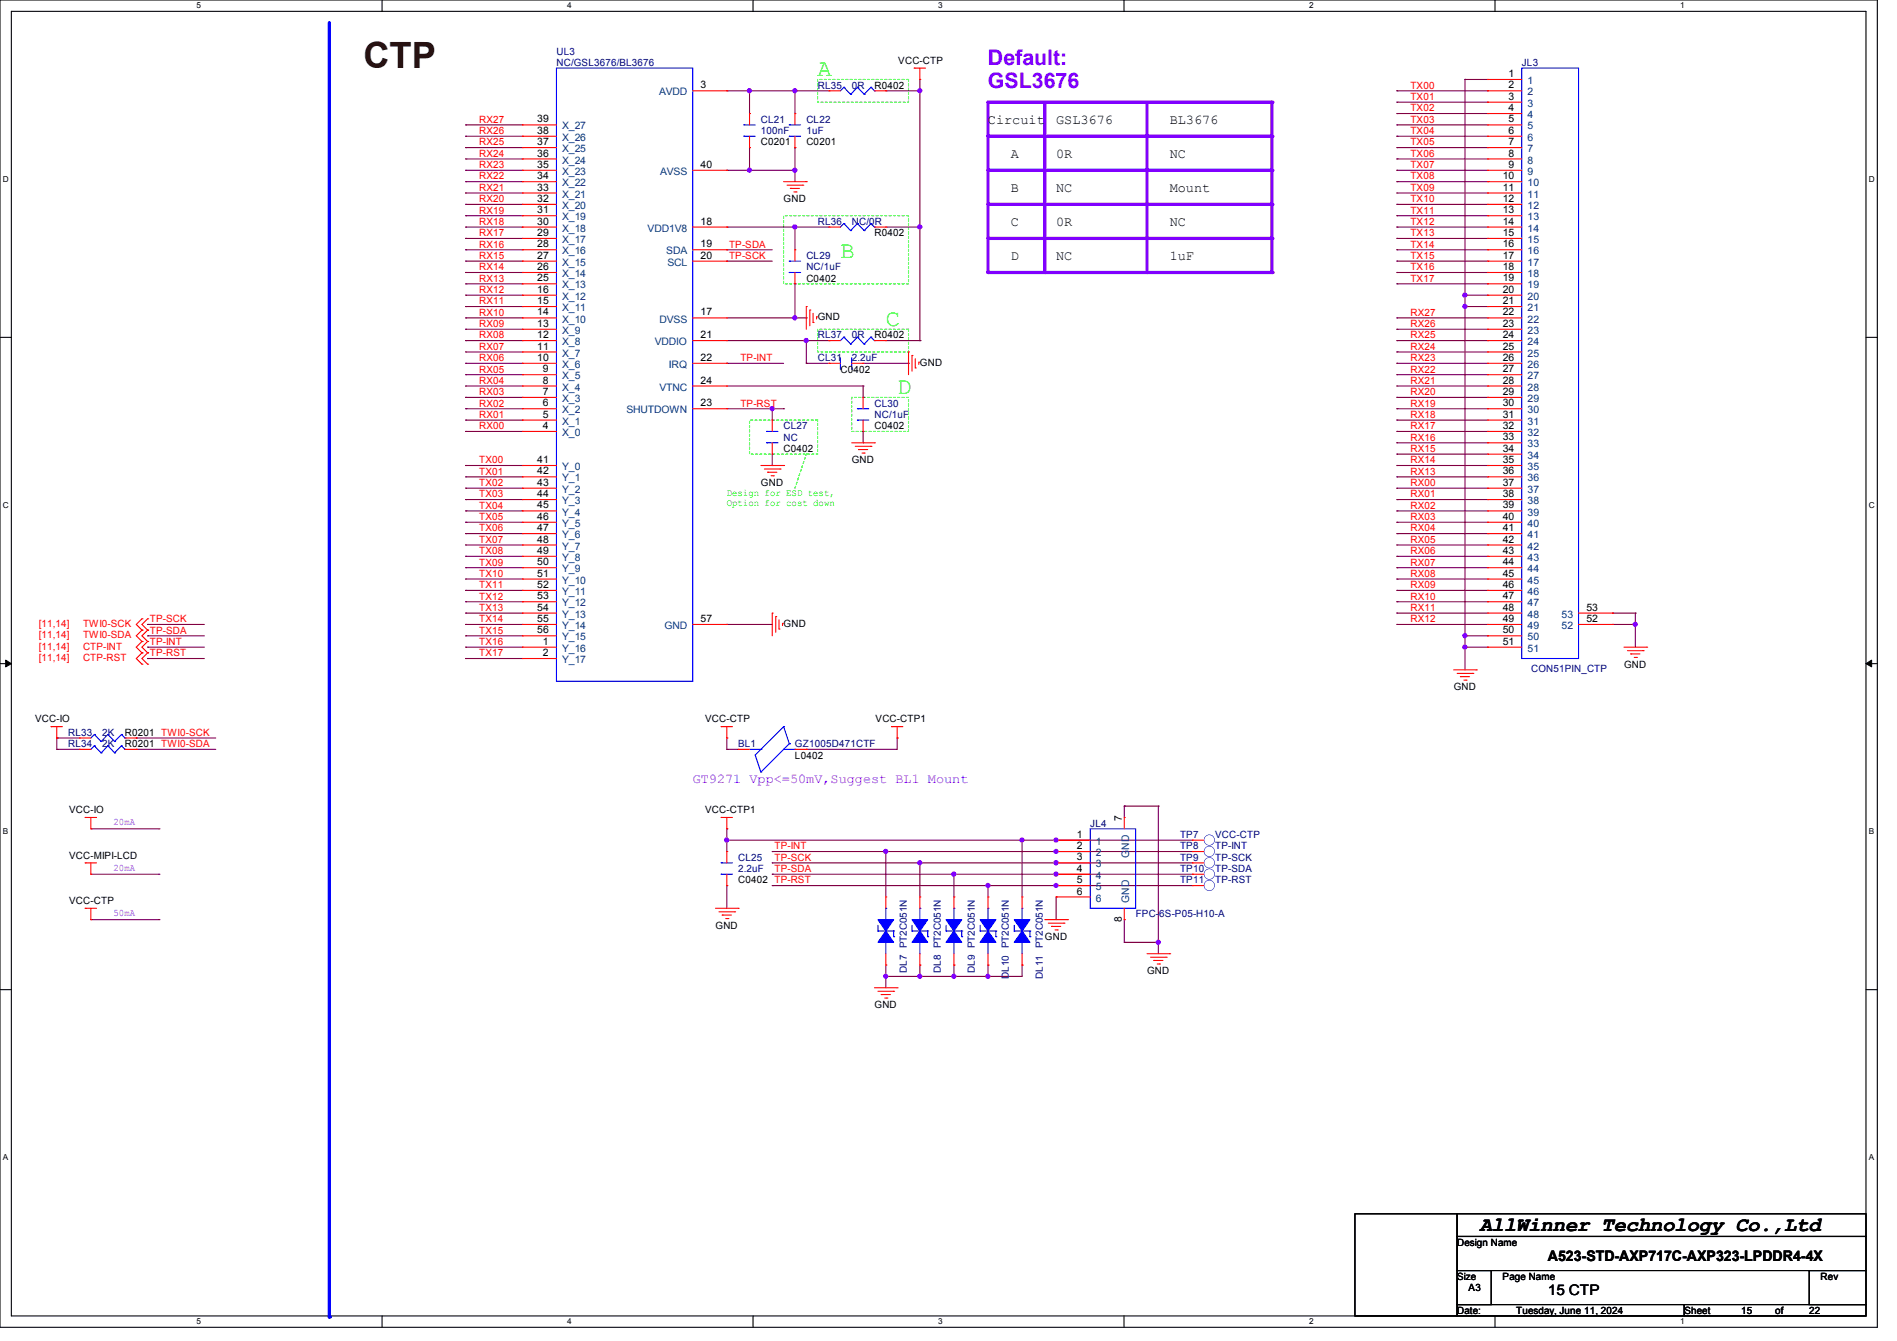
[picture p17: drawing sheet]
<svg xmlns="http://www.w3.org/2000/svg" width="297mm" height="210mm" viewBox="0 0 297 210" stroke-linecap="round" stroke-linejoin="round" font-family="sans-serif">
<defs><g id="words">
<text font-size="5.7" fill="#400000" x="56.9" y="10.6">CTP</text>
<g font-size="3.7" fill="#0f0">
<text x="128" y="11.9">A</text>
<text x="131.6" y="40.3">B</text>
<text x="138.7" y="51">C</text>
<text x="140.5" y="61.7">D</text>
</g>
<g font-size="3.3" fill="#8000ff">
<text x="154.7" y="10.2">Default:</text>
<text x="154.7" y="13.7">GSL3676</text>
</g>
<text font-size="3.2" x="231.7" y="192.7">AllWinner Technology Co.,Ltd</text>
<g font-size="2.3">
<text x="242.3" y="197.5">A523-STD-AXP717C-AXP323-LPDDR4-4X</text>
<text x="242.3" y="202.8">15 CTP</text>
</g>
<g font-size="2.1">
<text x="154.7" y="19.4">Circuit</text>
<text x="165.3" y="19.4">GSL3676</text>
<text x="183.1" y="19.4">BL3676</text>
<text x="158.2" y="24.8">A</text>
<text x="165.3" y="24.8">0R</text>
<text x="183.1" y="24.8">NC</text>
<text x="158.2" y="30.1">B</text>
<text x="158.2" y="35.4">C</text>
<text x="165.3" y="35.4">0R</text>
<text x="165.3" y="30.1">NC</text>
<text x="183.1" y="35.4">NC</text>
<text x="183.1" y="30.1">Mount</text>
<text x="158.2" y="40.8">D</text>
<text x="165.3" y="40.8">NC</text>
<text x="183.1" y="40.8">1uF</text>
</g>
<text font-size="2.1" fill="#8000ff" x="108.5" y="122.6">GT9271 Vpp&lt;=50mV,Suggest BL1 Mount</text>
<g font-size="1.6" fill="#000080">
<text x="87.1" y="8.6">UL3</text>
<text x="87.1" y="10.3">NC/GSL3676/BL3676</text>
<text x="238.3" y="10.3">JL3</text>
<text x="128" y="13.9">RL35</text>
<text x="133.4" y="13.9">0R</text>
<text x="119.1" y="19.2">CL21</text>
<text x="119.1" y="21">100nF</text>
<text x="126.2" y="19.2">CL22</text>
<text x="126.2" y="21">1uF</text>
<text x="128" y="35.2">RL36</text>
<text x="133.4" y="35.2">NC/0R</text>
<text x="126.2" y="40.6">CL29</text>
<text x="126.2" y="42.3">NC/1uF</text>
<text x="128" y="53">RL37</text>
<text x="133.4" y="53">0R</text>
<text x="128" y="56.6">CL31</text>
<text x="133.4" y="56.6">2.2uF</text>
<text x="136.9" y="63.7">CL30</text>
<text x="136.9" y="65.4">NC/1uF</text>
<text x="122.7" y="67.2">CL27</text>
<text x="122.7" y="69">NC</text>
<text x="239.7" y="105.3">CON51PIN_CTP</text>
<text x="10.7" y="117">RL34</text>
<text x="10.7" y="115.2">RL33</text>
<text x="16" y="117">2K</text>
<text x="16" y="115.2">2K</text>
<text x="115.6" y="117">BL1</text>
<text x="124.5" y="117">GZ1005D471CTF</text>
<text x="170.7" y="129.5">JL4</text>
<text x="184.8" y="131.2">TP7</text>
<text x="190.3" y="131.2">VCC-CTP</text>
<text x="115.6" y="134.8">CL25</text>
<text x="115.6" y="136.6">2.2uF</text>
<text x="184.8" y="134.8">TP9</text>
<text x="184.8" y="133">TP8</text>
<text x="184.8" y="136.6">TP10</text>
<text x="190.3" y="134.8">TP-SCK</text>
<text x="190.3" y="133">TP-INT</text>
<text x="190.3" y="136.6">TP-SDA</text>
<text x="177.8" y="143.7">FPC-6S-P05-H10-A</text>
<text x="184.8" y="138.3">TP11</text>
<text x="190.3" y="138.3">TP-RST</text>
</g>
<g font-size="1.6">
<text x="140.6" y="10">VCC-CTP</text>
<text x="109.7" y="13.8">3</text>
<text x="136.9" y="13.9">R0402</text>
<text x="236.2" y="12.1">1</text>
<text x="236.2" y="13.8">2</text>
<text x="236.2" y="15.6">3</text>
<text x="236.2" y="17.4">4</text>
<text x="84.1" y="22.7">37</text>
<text x="84.1" y="21">38</text>
<text x="84.1" y="19.2">39</text>
<text x="119.1" y="22.8">C0201</text>
<text x="126.2" y="22.8">C0201</text>
<text x="236.2" y="19.2">5</text>
<text x="236.2" y="21">6</text>
<text x="236.2" y="22.7">7</text>
<text x="84.1" y="29.8">33</text>
<text x="84.1" y="28.1">34</text>
<text x="84.1" y="26.3">35</text>
<text x="84.1" y="24.5">36</text>
<text x="109.7" y="26.3">40</text>
<text x="235.3" y="28.1">10</text>
<text x="235.3" y="29.8">11</text>
<text x="236.2" y="24.5">8</text>
<text x="236.2" y="26.3">9</text>
<text x="84.1" y="35.2">30</text>
<text x="84.1" y="33.4">31</text>
<text x="84.1" y="31.6">32</text>
<text x="109.7" y="35.2">18</text>
<text x="122.7" y="31.7">GND</text>
<text x="235.3" y="31.6">12</text>
<text x="235.3" y="33.4">13</text>
<text x="235.3" y="35.2">14</text>
<text x="84.1" y="40.5">27</text>
<text x="84.1" y="38.7">28</text>
<text x="84.1" y="37">29</text>
<text x="109.7" y="38.7">19</text>
<text x="109.7" y="40.5">20</text>
<text x="136.9" y="37">R0402</text>
<text x="235.3" y="37">15</text>
<text x="235.3" y="38.7">16</text>
<text x="235.3" y="40.5">17</text>
<text x="84.1" y="45.8">16</text>
<text x="84.1" y="47.6">15</text>
<text x="84.1" y="42.3">26</text>
<text x="84.1" y="44.1">25</text>
<text x="126.2" y="44.1">C0402</text>
<text x="235.3" y="42.3">18</text>
<text x="235.3" y="44.1">19</text>
<text x="235.3" y="45.8">20</text>
<text x="235.3" y="47.6">21</text>
<text x="84.1" y="49.4">14</text>
<text x="84.1" y="51.2">13</text>
<text x="84.1" y="53">12</text>
<text x="109.7" y="49.4">17</text>
<text x="109.7" y="53">21</text>
<text x="128" y="50.2">GND</text>
<text x="136.9" y="53">R0402</text>
<text x="235.3" y="49.4">22</text>
<text x="235.3" y="51.2">23</text>
<text x="235.3" y="53">24</text>
<text x="84.1" y="54.7">11</text>
<text x="84.1" y="56.5">10</text>
<text x="85" y="58.3">9</text>
<text x="109.7" y="56.5">22</text>
<text x="131.6" y="58.3">C0402</text>
<text x="144" y="57.3">GND</text>
<text x="235.3" y="54.7">25</text>
<text x="235.3" y="56.5">26</text>
<text x="235.3" y="58.3">27</text>
<text x="85" y="60.1">8</text>
<text x="85" y="61.8">7</text>
<text x="85" y="63.6">6</text>
<text x="85" y="65.4">5</text>
<text x="109.7" y="60.1">24</text>
<text x="109.7" y="63.6">23</text>
<text x="235.3" y="60.1">28</text>
<text x="235.3" y="61.8">29</text>
<text x="235.3" y="63.6">30</text>
<text x="235.3" y="65.4">31</text>
<text x="85" y="67.2">4</text>
<text x="122.7" y="70.8">C0402</text>
<text x="136.9" y="67.2">C0402</text>
<text x="235.3" y="67.2">32</text>
<text x="235.3" y="69">33</text>
<text x="235.3" y="70.7">34</text>
<text x="84.1" y="72.5">41</text>
<text x="84.1" y="74.3">42</text>
<text x="84.1" y="76.1">43</text>
<text x="84.1" y="77.9">44</text>
<text x="119.1" y="76.1">GND</text>
<text x="133.4" y="72.6">GND</text>
<text x="235.3" y="72.5">35</text>
<text x="235.3" y="74.3">36</text>
<text x="235.3" y="76.1">37</text>
<text x="235.3" y="77.9">38</text>
<text x="84.1" y="79.6">45</text>
<text x="84.1" y="83.2">47</text>
<text x="84.1" y="81.4">46</text>
<text x="235.3" y="79.6">39</text>
<text x="235.3" y="81.4">40</text>
<text x="235.3" y="83.2">41</text>
<text x="84.1" y="85">48</text>
<text x="84.1" y="86.7">49</text>
<text x="84.1" y="88.5">50</text>
<text x="235.3" y="85">42</text>
<text x="235.3" y="86.7">43</text>
<text x="235.3" y="88.5">44</text>
<text x="84.1" y="90.3">51</text>
<text x="84.1" y="92.1">52</text>
<text x="84.1" y="93.9">53</text>
<text x="84.1" y="95.6">54</text>
<text x="235.3" y="90.3">45</text>
<text x="235.3" y="92.1">46</text>
<text x="235.3" y="93.9">47</text>
<text x="235.3" y="95.6">48</text>
<text x="248.4" y="95.6">53</text>
<text x="84.1" y="97.4">55</text>
<text x="84.1" y="99.2">56</text>
<text x="85" y="101">1</text>
<text x="109.7" y="97.4">57</text>
<text x="122.7" y="98.2">GND</text>
<text x="235.3" y="97.4">49</text>
<text x="235.3" y="99.2">50</text>
<text x="235.3" y="101">51</text>
<text x="248.4" y="97.4">52</text>
<text x="85" y="102.7">2</text>
<text x="254.3" y="104.6">GND</text>
<text x="5.5" y="113.1">VCC-IO</text>
<text x="110.4" y="113.1">VCC-CTP</text>
<text x="137.1" y="113.1">VCC-CTP1</text>
<text x="227.6" y="108.1">GND</text>
<text x="19.6" y="117">R0201 TWI0-SDA</text>
<text x="19.6" y="115.2">R0201 TWI0-SCK</text>
<text x="124.5" y="118.8">L0402</text>
<text x="10.8" y="127.3">VCC-IO</text>
<text x="110.4" y="127.3">VCC-CTP1</text>
<text x="168.6" y="131.2">1</text>
<text x="175.7" y="128.6" transform="rotate(-90 175.7 128.6)">7</text>
<text x="10.8" y="134.5">VCC-MIPI-LCD</text>
<text x="168.6" y="133">2</text>
<text x="168.6" y="134.7">3</text>
<text x="168.6" y="136.5">4</text>
<text x="10.8" y="141.6">VCC-CTP</text>
<text x="115.6" y="138.3">C0402 TP-RST</text>
<text x="168.6" y="138.3">5</text>
<text x="168.6" y="140.1">6</text>
<text x="112" y="145.5">GND</text>
<text x="163.6" y="147.2">GND</text>
<text x="175.7" y="144.4" transform="rotate(-90 175.7 144.4)">8</text>
<text x="179.6" y="152.6">GND</text>
<text x="136.9" y="157.9">GND</text>
<text x="228.1" y="195.1">Design Name</text>
<text x="228.1" y="200.4">Size</text>
<text x="229.9" y="202.2">A3</text>
<text x="235.3" y="200.4">Page Name</text>
<text x="285" y="200.4">Rev</text>
<text x="228.1" y="205.7">Date:</text>
<text x="237.4" y="205.7">Tuesday, June 11, 2024</text>
<text x="263.7" y="205.7">Sheet</text>
<text x="272.6" y="205.7">15</text>
<text x="277.9" y="205.7">of</text>
<text x="283.3" y="205.7">22</text>
</g>
<g font-size="1.6" fill="#004080">
<text x="103.2" y="14.9">AVDD</text>
<text x="239.2" y="13.2">1</text>
<text x="239.2" y="14.9">2</text>
<text x="239.2" y="16.7">3</text>
<text x="88" y="23.8">X_25</text>
<text x="88" y="22.1">X_26</text>
<text x="88" y="20.3">X_27</text>
<text x="239.2" y="18.5">4</text>
<text x="239.2" y="20.3">5</text>
<text x="239.2" y="22.1">6</text>
<text x="239.2" y="23.8">7</text>
<text x="88" y="29.2">X_22</text>
<text x="88" y="27.4">X_23</text>
<text x="88" y="25.6">X_24</text>
<text x="103.3" y="27.4">AVSS</text>
<text x="239.2" y="25.6">8</text>
<text x="239.2" y="27.4">9</text>
<text x="239.2" y="29.2">10</text>
<text x="88" y="34.5">X_19</text>
<text x="88" y="32.7">X_20</text>
<text x="88" y="30.9">X_21</text>
<text x="239.2" y="30.9">11</text>
<text x="239.2" y="32.7">12</text>
<text x="239.2" y="34.5">13</text>
<text x="88" y="36.3">X_18</text>
<text x="88" y="41.6">X_15</text>
<text x="88" y="39.8">X_16</text>
<text x="88" y="38.1">X_17</text>
<text x="101.4" y="36.3">VDD1V8</text>
<text x="104.3" y="39.8">SDA</text>
<text x="104.5" y="41.6">SCL</text>
<text x="239.2" y="36.3">14</text>
<text x="239.2" y="38.1">15</text>
<text x="239.2" y="39.8">16</text>
<text x="239.2" y="41.6">17</text>
<text x="88" y="46.9">X_12</text>
<text x="88" y="43.4">X_14</text>
<text x="88" y="45.2">X_13</text>
<text x="239.2" y="43.4">18</text>
<text x="239.2" y="45.2">19</text>
<text x="239.2" y="46.9">20</text>
<text x="88" y="48.7">X_11</text>
<text x="88" y="50.5">X_10</text>
<text x="88" y="52.3">X_9</text>
<text x="103.3" y="50.5">DVSS</text>
<text x="239.2" y="48.7">21</text>
<text x="239.2" y="50.5">22</text>
<text x="239.2" y="52.3">23</text>
<text x="88" y="54.1">X_8</text>
<text x="88" y="55.8">X_7</text>
<text x="88" y="57.6">X_6</text>
<text x="88" y="59.4">X_5</text>
<text x="102.5" y="54.1">VDDIO</text>
<text x="104.7" y="57.6">IRQ</text>
<text x="239.2" y="54.1">24</text>
<text x="239.2" y="55.8">25</text>
<text x="239.2" y="57.6">26</text>
<text x="239.2" y="59.4">27</text>
<text x="88" y="61.2">X_4</text>
<text x="88" y="63">X_3</text>
<text x="88" y="64.7">X_2</text>
<text x="98.1" y="64.7">SHUTDOWN</text>
<text x="103.3" y="61.2">VTNC</text>
<text x="239.2" y="61.2">28</text>
<text x="239.2" y="63">29</text>
<text x="239.2" y="64.7">30</text>
<text x="88" y="66.5">X_1</text>
<text x="88" y="68.3">X_0</text>
<text x="239.2" y="66.5">31</text>
<text x="239.2" y="68.3">32</text>
<text x="239.2" y="70.1">33</text>
<text x="239.2" y="71.8">34</text>
<text x="88" y="73.6">Y_0</text>
<text x="88" y="75.4">Y_1</text>
<text x="88" y="77.2">Y_2</text>
<text x="239.2" y="73.6">35</text>
<text x="239.2" y="75.4">36</text>
<text x="239.2" y="77.2">37</text>
<text x="88" y="79">Y_3</text>
<text x="88" y="80.7">Y_4</text>
<text x="88" y="82.5">Y_5</text>
<text x="239.2" y="79">38</text>
<text x="239.2" y="80.7">39</text>
<text x="239.2" y="82.5">40</text>
<text x="88" y="84.3">Y_6</text>
<text x="88" y="86.1">Y_7</text>
<text x="88" y="87.8">Y_8</text>
<text x="88" y="89.6">Y_9</text>
<text x="239.2" y="84.3">41</text>
<text x="239.2" y="86.1">42</text>
<text x="239.2" y="87.8">43</text>
<text x="239.2" y="89.6">44</text>
<text x="88" y="91.4">Y_10</text>
<text x="88" y="93.2">Y_11</text>
<text x="88" y="95">Y_12</text>
<text x="239.2" y="91.4">45</text>
<text x="239.2" y="93.2">46</text>
<text x="239.2" y="95">47</text>
<text x="88" y="96.7">Y_13</text>
<text x="88" y="98.5">Y_14</text>
<text x="88" y="100.3">Y_15</text>
<text x="104" y="98.5">GND</text>
<text x="239.2" y="96.7">48</text>
<text x="239.2" y="98.5">49</text>
<text x="239.2" y="100.3">50</text>
<text x="244.5" y="98.5">52</text>
<text x="244.5" y="96.7">53</text>
<text x="88" y="102.1">Y_16</text>
<text x="88" y="103.8">Y_17</text>
<text x="239.2" y="102.1">51</text>
<text x="171.6" y="132.3">1</text>
<text x="171.6" y="134.1">2</text>
<text x="171.6" y="135.8">3</text>
<text x="171.6" y="137.6">4</text>
<text x="176.8" y="134.3" transform="rotate(-90 176.8 134.3)">GND</text>
<text x="171.6" y="139.4">5</text>
<text x="171.6" y="141.2">6</text>
<text x="176.8" y="141.4" transform="rotate(-90 176.8 141.4)">GND</text>
</g>
<g font-size="1.6" fill="#f00">
<text x="220.8" y="13.9">TX00</text>
<text x="220.8" y="15.7">TX01</text>
<text x="220.8" y="17.4">TX02</text>
<text x="75" y="19.2">RX27</text>
<text x="75" y="21">RX26</text>
<text x="75" y="22.8">RX25</text>
<text x="220.8" y="19.2">TX03</text>
<text x="220.8" y="21">TX04</text>
<text x="220.8" y="22.8">TX05</text>
<text x="75" y="24.6">RX24</text>
<text x="75" y="26.3">RX23</text>
<text x="75" y="28.1">RX22</text>
<text x="75" y="29.9">RX21</text>
<text x="220.8" y="24.6">TX06</text>
<text x="220.8" y="26.3">TX07</text>
<text x="220.8" y="28.1">TX08</text>
<text x="220.8" y="29.9">TX09</text>
<text x="75" y="31.7">RX20</text>
<text x="75" y="33.4">RX19</text>
<text x="75" y="35.2">RX18</text>
<text x="220.8" y="31.7">TX10</text>
<text x="220.8" y="33.4">TX11</text>
<text x="220.8" y="35.2">TX12</text>
<text x="75" y="37">RX17</text>
<text x="75" y="38.8">RX16</text>
<text x="75" y="40.6">RX15</text>
<text x="114.1" y="38.8">TP-SDA</text>
<text x="114.1" y="40.6">TP-SCK</text>
<text x="220.8" y="37">TX13</text>
<text x="220.8" y="38.8">TX14</text>
<text x="220.8" y="40.6">TX15</text>
<text x="75" y="42.3">RX14</text>
<text x="75" y="44.1">RX13</text>
<text x="75" y="45.9">RX12</text>
<text x="75" y="47.7">RX11</text>
<text x="220.8" y="42.3">TX16</text>
<text x="220.8" y="44.1">TX17</text>
<text x="75" y="49.4">RX10</text>
<text x="75" y="51.2">RX09</text>
<text x="75" y="53">RX08</text>
<text x="220.8" y="49.4">RX27</text>
<text x="220.8" y="51.2">RX26</text>
<text x="220.8" y="53">RX25</text>
<text x="75" y="54.8">RX07</text>
<text x="75" y="56.6">RX06</text>
<text x="75" y="58.3">RX05</text>
<text x="115.9" y="56.6">TP-INT</text>
<text x="220.8" y="54.8">RX24</text>
<text x="220.8" y="58.3">RX22</text>
<text x="220.8" y="56.6">RX23</text>
<text x="75" y="60.1">RX04</text>
<text x="75" y="61.9">RX03</text>
<text x="75" y="63.7">RX02</text>
<text x="75" y="65.4">RX01</text>
<text x="115.9" y="63.7">TP-RST</text>
<text x="220.8" y="61.9">RX20</text>
<text x="220.8" y="60.1">RX21</text>
<text x="220.8" y="65.4">RX18</text>
<text x="220.8" y="63.7">RX19</text>
<text x="75" y="67.2">RX00</text>
<text x="220.8" y="70.8">RX15</text>
<text x="220.8" y="69">RX16</text>
<text x="220.8" y="67.2">RX17</text>
<text x="75" y="72.6">TX00</text>
<text x="75" y="74.3">TX01</text>
<text x="75" y="76.1">TX02</text>
<text x="75" y="77.9">TX03</text>
<text x="220.8" y="72.6">RX14</text>
<text x="220.8" y="74.3">RX13</text>
<text x="220.8" y="77.9">RX01</text>
<text x="220.8" y="76.1">RX00</text>
<text x="75" y="79.7">TX04</text>
<text x="75" y="81.4">TX05</text>
<text x="75" y="83.2">TX06</text>
<text x="220.8" y="81.4">RX03</text>
<text x="220.8" y="83.2">RX04</text>
<text x="220.8" y="79.7">RX02</text>
<text x="75" y="85">TX07</text>
<text x="75" y="86.8">TX08</text>
<text x="75" y="88.6">TX09</text>
<text x="220.8" y="85">RX05</text>
<text x="220.8" y="86.8">RX06</text>
<text x="220.8" y="88.6">RX07</text>
<text x="75" y="90.3">TX10</text>
<text x="75" y="92.1">TX11</text>
<text x="75" y="93.9">TX12</text>
<text x="75" y="95.7">TX13</text>
<text x="220.8" y="93.9">RX10</text>
<text x="220.8" y="95.7">RX11</text>
<text x="220.8" y="90.3">RX08</text>
<text x="220.8" y="92.1">RX09</text>
<text x="6.1" y="99.9">[11,14]</text>
<text x="6.1" y="98.2">[11,14]</text>
<text x="6.1" y="101.7">[11,14]</text>
<text x="13" y="99.9">TWI0-SDA</text>
<text x="13" y="98.2">TWI0-SCK</text>
<text x="13" y="101.7">CTP-INT</text>
<text x="23.5" y="97.5">TP-SCK</text>
<text x="23.5" y="99.2">TP-SDA</text>
<text x="23.5" y="101">TP-INT</text>
<text x="75" y="97.5">TX14</text>
<text x="75" y="99.2">TX15</text>
<text x="75" y="101">TX16</text>
<text x="220.8" y="97.5">RX12</text>
<text x="6.1" y="103.5">[11,14]</text>
<text x="13" y="103.5">CTP-RST</text>
<text x="23.5" y="102.8">TP-RST</text>
<text x="75" y="102.8">TX17</text>
<text x="121.3" y="134.8">TP-SCK</text>
<text x="121.3" y="136.6">TP-SDA</text>
<text x="121.3" y="133">TP-INT</text>
</g>
<g font-size="1.6" fill="#0f0">
<text x="113.8" y="77.7">Design for ESD test,</text>
<text x="113.8" y="79.2">Option for cost down</text>
</g>
<g font-size="1.6" fill="#8000ff">
<text x="17.8" y="129.2">20mA</text>
<text x="17.8" y="136.4">20mA</text>
<text x="17.8" y="143.5">50mA</text>
</g>
<g font-size="1.5" fill="#000080">
<text x="142" y="148.5" transform="rotate(-90 142 148.5)">PT2C051N</text>
<text x="147.3" y="148.5" transform="rotate(-90 147.3 148.5)">PT2C051N</text>
<text x="152.6" y="148.5" transform="rotate(-90 152.6 148.5)">PT2C051N</text>
<text x="158" y="148.5" transform="rotate(-90 158 148.5)">PT2C051N</text>
<text x="163.3" y="148.5" transform="rotate(-90 163.3 148.5)">PT2C051N</text>
<text x="142" y="152.4" transform="rotate(-90 142 152.4)">DL7</text>
<text x="147.3" y="152.4" transform="rotate(-90 147.3 152.4)">DL8</text>
<text x="152.6" y="152.4" transform="rotate(-90 152.6 152.4)">DL9</text>
<text x="158" y="153.2" transform="rotate(-90 158 153.2)">DL10</text>
<text x="163.3" y="153.2" transform="rotate(-90 163.3 153.2)">DL11</text>
</g>
<g font-size="1.3">
<text x="30.8" y="1.3">5</text>
<text x="88.8" y="1.3">4</text>
<text x="146.9" y="1.3">3</text>
<text x="205" y="1.3">2</text>
<text x="263.1" y="1.3">1</text>
<text x=".5" y="28.4">D</text>
<text x="292.6" y="28.4">D</text>
<text x=".5" y="79.5">C</text>
<text x="292.6" y="79.5">C</text>
<text x=".5" y="130.6">B</text>
<text x="292.6" y="130.6">B</text>
<text x=".5" y="181.7">A</text>
<text x="292.6" y="181.7">A</text>
<text x="30.8" y="207.4">5</text>
<text x="88.8" y="207.4">4</text>
<text x="146.9" y="207.4">3</text>
<text x="205" y="207.4">2</text>
<text x="263.1" y="207.4">1</text>
</g>
</g></defs>
<path d="M0 0h293.9v207.9h-293.9zM1.8 1.8h290.3v204.3h-290.3z" fill="none" stroke="#000" stroke-width=".17"/>
<g fill="#fff">
<path d="M30.8 .2h.7v1.4h-.7z"/>
<path d="M30.8 206.2h.7v1.4h-.7z"/>
</g>
<path d="M59.8 0v1.8M59.8 206.1v1.8" fill="none" stroke="#000" stroke-width=".17"/>
<g fill="#fff">
<path d="M88.8 .2h.7v1.4h-.7z"/>
<path d="M88.8 206.2h.7v1.4h-.7z"/>
</g>
<path d="M117.9 0v1.8M117.9 206.1v1.8" fill="none" stroke="#000" stroke-width=".17"/>
<g fill="#fff">
<path d="M146.9 .2h.7v1.4h-.7z"/>
<path d="M146.9 206.2h.7v1.4h-.7z"/>
</g>
<path d="M176 0v1.8M176 206.1v1.8" fill="none" stroke="#000" stroke-width=".17"/>
<g fill="#fff">
<path d="M205 .2h.7v1.4h-.7z"/>
<path d="M205 206.2h.7v1.4h-.7z"/>
</g>
<path d="M234.1 0v1.8M234.1 206.1v1.8" fill="none" stroke="#000" stroke-width=".17"/>
<g fill="#fff">
<path d="M263.1 .2h.6v1.4h-.6z"/>
<path d="M263.1 206.2h.6v1.4h-.6z"/>
<path d="M.5 27.3h.9v1.4h-.9z"/>
<path d="M292.6 27.3h.9v1.4h-.9z"/>
<path d="M.5 78.4h.9v1.4h-.9z"/>
<path d="M292.6 78.4h.9v1.4h-.9z"/>
</g>
<path d="M0 52.8h1.8M292.1 52.8h1.8" fill="none" stroke="#000" stroke-width=".17"/>
<g fill="#fff">
<path d="M.5 129.5h.8v1.4h-.8z"/>
<path d="M292.6 129.5h.8v1.4h-.8z"/>
</g>
<path d="M0 103.9h1.8M292.1 103.9h1.8" fill="none" stroke="#000" stroke-width=".17"/>
<path d="M.9 103.4l.9 .5-.9 .5zM292.1 103.9l.9-.5v1z" fill="#000" stroke="#000" stroke-width=".16"/>
<g fill="#fff">
<path d="M.5 180.5h.8v1.4h-.8z"/>
<path d="M292.6 180.5h.8v1.4h-.8z"/>
</g>
<path d="M0 155h1.8M292.1 155h1.8" fill="none" stroke="#000" stroke-width=".17"/>
<path d="M51.6 3.6v202.6" fill="none" stroke="#00f" stroke-width=".51"/>
<circle cx="51.6" cy="206.2" r=".25" fill="#00f"/>
<path d="M117.3 65.8h10.7v5.3h-10.7z" fill="none" stroke="#0f0" stroke-width=".17" stroke-dasharray=".3 .3"/>
<path d="M154.7 42.7h44.4" fill="none" stroke="#8000ff" stroke-width=".51"/>
<circle cx="199.1" cy="42.7" r=".25" fill="#8000ff"/>
<path d="M163.6 16v26.7" fill="none" stroke="#8000ff" stroke-width=".51"/>
<circle cx="163.6" cy="42.7" r=".25" fill="#8000ff"/>
<path d="M179.6 16v26.7" fill="none" stroke="#8000ff" stroke-width=".51"/>
<circle cx="179.6" cy="42.7" r=".25" fill="#8000ff"/>
<path d="M199.1 16v26.7" fill="none" stroke="#8000ff" stroke-width=".51"/>
<circle cx="199.1" cy="42.7" r=".25" fill="#8000ff"/>
<path d="M154.7 16h44.4" fill="none" stroke="#8000ff" stroke-width=".51"/>
<circle cx="199.1" cy="16" r=".25" fill="#8000ff"/>
<path d="M154.7 21.3h44.4" fill="none" stroke="#8000ff" stroke-width=".51"/>
<circle cx="199.1" cy="21.3" r=".25" fill="#8000ff"/>
<path d="M154.7 26.7h44.4" fill="none" stroke="#8000ff" stroke-width=".51"/>
<circle cx="199.1" cy="26.7" r=".25" fill="#8000ff"/>
<path d="M154.7 32h44.4" fill="none" stroke="#8000ff" stroke-width=".51"/>
<circle cx="199.1" cy="32" r=".25" fill="#8000ff"/>
<path d="M154.7 37.3h44.4" fill="none" stroke="#8000ff" stroke-width=".51"/>
<circle cx="199.1" cy="37.3" r=".25" fill="#8000ff"/>
<path d="M154.7 16v26.7" fill="none" stroke="#8000ff" stroke-width=".51"/>
<circle cx="154.7" cy="42.7" r=".25" fill="#8000ff"/>
<path d="M128 12.4h14.2v3.6h-14.2zM122.7 33.8h19.5v10.6h-19.5zM128 51.6h14.2v3.5h-14.2zM124.5 76.5l1.7-5.4M126.2 71.1h.1M133.3 62.2h8.9v5.4h-8.9z" fill="none" stroke="#0f0" stroke-width=".17" stroke-dasharray=".3 .3"/>
<g fill="none" stroke="#800040" stroke-width=".17">
<path d="M72.9 19.6h.1M72.9 19.6h8.9M113.8 14.2h16M117.3 14.2h.1M117.3 14.2v3.6M124.5 14.2h.1M124.5 14.2v3.6M138.7 14.2h5.3M144 14.2h.1M144 12.4v40.9M218.7 14.2h.1M218.7 16h.1"/>
<path d="M218.7 17.8h.1M218.7 19.6h.1M218.7 19.6h14.2M218.7 14.2h14.2M218.7 16h14.2M218.7 17.8h14.2M229.4 12.4h.1M229.4 12.4h3.5M229.4 12.4v92.5M72.9 21.3h.1M72.9 23.1h.1M72.9 24.9h.1"/>
<path d="M72.9 26.7h.1M72.9 28.4h.1M72.9 30.2h.1M72.9 32h.1M72.9 33.8h.1M72.9 35.6h.1M72.9 37.3h.1M72.9 39.1h.1M72.9 21.3h8.9M72.9 23.1h8.9M72.9 24.9h8.9M72.9 26.7h8.9"/>
<path d="M72.9 28.4h8.9M72.9 30.2h8.9M72.9 32h8.9M72.9 33.8h8.9M72.9 35.6h8.9M72.9 37.3h8.9M72.9 39.1h8.9M113.8 26.7h.1M113.8 39.1h.1M113.8 35.6h.1M113.8 26.7h10.7M113.8 35.6h16"/>
<path d="M113.8 39.1h7.1M117.3 23.1h.1M117.3 26.7h.1M117.3 23.1v3.6M124.5 23.1h.1M124.5 26.7h.1M124.5 35.6h.1M124.5 23.1v5.3M124.5 35.6v3.5M138.7 35.6h5.3M144 35.6h.1M218.7 21.3h.1"/>
<path d="M218.7 23.1h.1M218.7 24.9h.1M218.7 26.7h.1M218.7 28.4h.1M218.7 30.2h.1M218.7 32h.1M218.7 33.8h.1M218.7 35.6h.1M218.7 37.3h.1M218.7 39.1h.1M218.7 21.3h14.2M218.7 23.1h14.2"/>
<path d="M218.7 24.9h14.2M218.7 26.7h14.2M218.7 28.4h14.2M218.7 30.2h14.2M218.7 32h14.2M218.7 33.8h14.2M218.7 35.6h14.2M218.7 37.3h14.2M218.7 39.1h14.2M72.9 40.9h.1M72.9 42.7h.1M72.9 44.4h.1"/>
<path d="M72.9 46.2h.1M72.9 48h.1M72.9 49.8h.1M72.9 51.6h.1M72.9 53.3h.1M72.9 55.1h.1M72.9 56.9h.1M72.9 58.7h.1M72.9 40.9h8.9M72.9 42.7h8.9M72.9 44.4h8.9M72.9 46.2h8.9"/>
<path d="M72.9 48h8.9M72.9 49.8h8.9M72.9 51.6h8.9M72.9 53.3h8.9M72.9 55.1h8.9M72.9 56.9h8.9M72.9 58.7h8.9M113.8 40.9h.1M113.8 56.9h.1M113.8 40.9h7.1M113.8 49.8h12.4M113.8 53.3h16"/>
<path d="M113.8 56.9h8.9M124.5 49.8h.1M124.5 44.4h.1M124.5 44.4v5.4M126.2 49.8h.1M126.2 53.3h.1M126.2 56.9h.1M126.2 56.9h3.6M126.2 53.3v3.6M129.8 53.3h.1M135.1 56.9h7.1M138.7 53.3h5.3"/>
<path d="M142.2 56.9h.1M144 53.3h.1M218.7 40.9h.1M218.7 42.7h.1M218.7 44.4h.1M218.7 49.8h.1M218.7 51.6h.1M218.7 55.1h.1M218.7 53.3h.1M218.7 58.7h.1M218.7 56.9h.1M218.7 40.9h14.2"/>
<path d="M218.7 42.7h14.2M218.7 44.4h14.2M218.7 49.8h14.2M218.7 51.6h14.2M218.7 53.3h14.2M218.7 55.1h14.2M218.7 56.9h14.2M218.7 58.7h14.2M229.4 46.2h.1M229.4 48h.1M229.4 46.2h3.5M229.4 48h3.5"/>
<path d="M72.9 60.5h.1M72.9 62.2h.1M72.9 64h.1M72.9 65.8h.1M72.9 67.6h.1M72.9 72.9h.1M72.9 74.7h.1M72.9 76.5h.1M72.9 78.2h.1M72.9 60.5h8.9M72.9 62.2h8.9M72.9 64h8.9"/>
<path d="M72.9 65.8h8.9M72.9 67.6h8.9M72.9 72.9h8.9M72.9 74.7h8.9M72.9 76.5h8.9M72.9 78.2h8.9M113.8 60.5h21.3M113.8 64h8.9M120.9 64h.1M120.9 72.9h.1M120.9 64v1.8M120.9 71.1v1.8"/>
<path d="M122.7 64h.1M135.1 69.3h.1M135.1 60.5h.1M135.1 62.2h.1M135.1 60.5v1.7M135.1 67.6v1.7M218.7 62.2h.1M218.7 60.5h.1M218.7 72.9h.1M218.7 71.1h.1M218.7 69.3h.1M218.7 67.6h.1"/>
<path d="M218.7 65.8h.1M218.7 64h.1M218.7 74.7h.1M218.7 78.2h.1M218.7 76.5h.1M218.7 60.5h14.2M218.7 62.2h14.2M218.7 64h14.2M218.7 65.8h14.2M218.7 67.6h14.2M218.7 72.9h14.2M218.7 74.7h14.2"/>
<path d="M218.7 76.5h14.2M218.7 78.2h14.2M218.7 71.1h14.2M218.7 69.3h14.2M23.1 97.8h.1M23.1 99.6h.1M23.1 97.8h8.9M23.1 99.6h8.9M72.9 80h.1M72.9 81.8h.1M72.9 83.6h.1M72.9 85.3h.1"/>
<path d="M72.9 87.1h.1M72.9 88.9h.1M72.9 90.7h.1M72.9 92.5h.1M72.9 94.2h.1M72.9 96h.1M72.9 97.8h.1M72.9 99.6h.1M72.9 80h8.9M72.9 81.8h8.9M72.9 83.6h8.9M72.9 85.3h8.9"/>
<path d="M72.9 87.1h8.9M72.9 88.9h8.9M72.9 90.7h8.9M72.9 92.5h8.9M72.9 94.2h8.9M72.9 96h8.9M72.9 97.8h8.9M72.9 99.6h8.9M113.8 97.8h.1M113.8 97.8h7.1M218.7 97.8h.1M218.7 94.2h.1"/>
<path d="M218.7 96h.1M218.7 85.3h.1M218.7 87.1h.1M218.7 88.9h.1M218.7 90.7h.1M218.7 92.5h.1M218.7 81.8h.1M218.7 83.6h.1M218.7 80h.1M218.7 80h14.2M218.7 81.8h14.2M218.7 83.6h14.2"/>
<path d="M218.7 85.3h14.2M218.7 87.1h14.2M218.7 88.9h14.2M218.7 90.7h14.2M218.7 92.5h14.2M218.7 94.2h14.2M218.7 96h14.2M218.7 97.8h14.2M229.4 99.6h.1M229.4 99.6h3.5M252.5 96h.1M252.5 97.8h.1"/>
<path d="M252.5 96h3.5M252.5 97.8h3.5M256 96h.1M256 97.8h.1M256 96v5.3M8.9 117.3h.1M8.9 115.6h.1M8.9 117.3h3.5M8.9 115.6h3.5M8.9 115.6v1.7M21.3 115.6h.1M21.3 117.3h.1"/>
<path d="M21.3 117.3h12.5M21.3 115.6h12.5M23.1 101.3h.1M23.1 103.1h.1M23.1 101.3h8.9M23.1 103.1h8.9M72.9 101.3h.1M72.9 103.1h.1M72.9 101.3h8.9M72.9 103.1h8.9M113.8 115.6h.1M113.8 117.3h.1"/>
<path d="M113.8 115.6v1.7M113.8 117.3h1.8M126.2 117.3h.1M140.5 115.6h.1M140.5 115.6v1.7h-14.3M229.4 101.3h.1M229.4 101.3h3.5M14.2 136.9h10.7M14.2 129.8h10.7M24.9 136.9h.1M24.9 129.8h.1M113.8 129.8h.1"/>
<path d="M113.8 138.7h.1M113.8 131.6h.1M113.8 129.8v3.5M113.8 138.7v3.5M113.8 131.6h72.9M120.9 135.1h.1M120.9 136.9h.1M120.9 133.3h.1M120.9 138.7h.1M120.9 133.3h65.8M120.9 135.1h65.8M120.9 136.9h65.8"/>
<path d="M120.9 138.7h65.8M138.7 133.3h.1M138.7 133.3v7.2M144 135.1h.1M144 135.1v5.4M149.4 136.9h.1M149.4 136.9v3.6M154.7 138.7h.1M154.7 138.7v1.8M160 131.6h.1M160 131.6v8.9M165.4 138.7h.1"/>
<path d="M165.4 136.9h.1M165.4 135.1h.1M165.4 133.3h.1M165.4 131.6h.1M176 126.2h.1M176 126.2v1.8M176 126.2h5.4M181.4 126.2h.1M181.4 126.2v23.2M14.2 144h10.7M24.9 144h.1M138.7 151.1h.1"/>
<path d="M138.7 152.9h.1M138.7 151.1v3.6M144 151.1h.1M144 152.9h.1M144 151.1v1.8M149.4 151.1h.1M149.4 152.9h.1M149.4 151.1v1.8M154.7 151.1h.1M154.7 152.9h.1M154.7 151.1v1.8M160 151.1h.1"/>
<path d="M160 151.1v1.8h-21.3M165.4 140.5h.1M165.4 140.5v3.5M176 144h.1M176 147.6h.1M176 144v3.6M176 147.6h5.4M181.4 147.6h.1"/>
</g>
<g fill="#f0f" stroke="#f0f" stroke-width=".17">
<circle cx="117.3" cy="26.6" r=".32"/>
<circle cx="124.4" cy="14.2" r=".32"/>
<circle cx="117.3" cy="14.2" r=".32"/>
<circle cx="124.4" cy="26.6" r=".32"/>
<circle cx="124.4" cy="49.8" r=".32"/>
<circle cx="120.9" cy="64" r=".32"/>
<circle cx="229.3" cy="46.2" r=".32"/>
<circle cx="229.3" cy="99.5" r=".32"/>
<circle cx="229.3" cy="48" r=".32"/>
<circle cx="229.3" cy="101.3" r=".32"/>
<circle cx="256" cy="97.8" r=".32"/>
<circle cx="160" cy="131.6" r=".32"/>
<circle cx="113.8" cy="131.6" r=".32"/>
<circle cx="181.3" cy="147.6" r=".32"/>
<circle cx="165.3" cy="133.3" r=".32"/>
<circle cx="138.7" cy="133.3" r=".32"/>
<circle cx="165.3" cy="135.1" r=".32"/>
<circle cx="144" cy="135.1" r=".32"/>
<circle cx="138.7" cy="152.9" r=".32"/>
<circle cx="154.7" cy="152.9" r=".32"/>
<circle cx="149.3" cy="152.9" r=".32"/>
<circle cx="144" cy="152.9" r=".32"/>
<circle cx="165.3" cy="138.7" r=".32"/>
<circle cx="165.3" cy="136.9" r=".32"/>
<circle cx="165.3" cy="131.6" r=".32"/>
<circle cx="149.3" cy="136.9" r=".32"/>
<circle cx="154.7" cy="138.7" r=".32"/>
<circle cx="144" cy="14.2" r=".32"/>
<circle cx="144" cy="35.5" r=".32"/>
<circle cx="124.4" cy="35.5" r=".32"/>
<circle cx="126.2" cy="53.3" r=".32"/>
</g>
<g fill="none" stroke="#f00" stroke-width=".17">
<path d="M81.8 19.6h.1M81.8 19.6h5.3M108.5 14.2h5.3M113.8 14.2h.1M117.3 17.8h.1M117.3 17.8v1.8M124.5 17.8h.1M124.5 17.8v1.8M129.8 14.2h.1M129.8 14.2h1.8M136.9 14.2h1.8M138.7 14.2h.1"/>
<path d="M143.1 10.7h.1M143.1 10.7h1.8M144 12.4h.1M144 10.7v1.7M232.9 12.4h.1M232.9 14.2h.1M232.9 16h.1M232.9 17.8h.1M232.9 19.6h.1M232.9 12.4h5.4M232.9 14.2h5.4M232.9 16h5.4"/>
<path d="M232.9 17.8h5.4M232.9 19.6h5.4M81.8 35.6h.1M81.8 33.8h.1M81.8 32h.1M81.8 30.2h.1M81.8 28.4h.1M81.8 26.7h.1M81.8 24.9h.1M81.8 23.1h.1M81.8 21.3h.1M81.8 39.1h.1"/>
<path d="M81.8 37.3h.1M81.8 28.4h5.3M81.8 21.3h5.3M81.8 23.1h5.3M81.8 24.9h5.3M81.8 26.7h5.3M81.8 30.2h5.3M81.8 32h5.3M81.8 33.8h5.3M81.8 35.6h5.3M81.8 37.3h5.3M81.8 39.1h5.3"/>
<path d="M108.5 26.7h5.3M108.5 35.6h5.3M108.5 39.1h5.3M113.8 26.7h.1M113.8 35.6h.1M113.8 39.1h.1M117.3 23.1h.1M117.3 21.3v1.8M122.7 28.4h3.5M123.2 29h2.5M123.7 29.5h.1M123.7 29.5h1.5"/>
<path d="M124.3 30.1h.3M124.5 39.1h.1M124.5 23.1h.1M124.5 21.3v1.8M124.5 39.1v1.8M124.6 30.1h.1M125.7 29h.1M126.2 28.4h.1M129.8 35.6h.1M129.8 35.6h1.8M136.9 35.6h1.8M138.7 35.6h.1"/>
<path d="M232.9 21.3h.1M232.9 23.1h.1M232.9 24.9h.1M232.9 26.7h.1M232.9 28.4h.1M232.9 30.2h.1M232.9 32h.1M232.9 33.8h.1M232.9 35.6h.1M232.9 37.3h.1M232.9 39.1h.1M232.9 28.4h5.4"/>
<path d="M232.9 21.3h5.4M232.9 23.1h5.4M232.9 24.9h5.4M232.9 26.7h5.4M232.9 30.2h5.4M232.9 32h5.4M232.9 33.8h5.4M232.9 35.6h5.4M232.9 37.3h5.4M232.9 39.1h5.4M81.8 46.2h.1M81.8 48h.1"/>
<path d="M81.8 49.8h.1M81.8 51.6h.1M81.8 53.3h.1M81.8 55.1h.1M81.8 56.9h.1M81.8 58.7h.1M81.8 42.7h.1M81.8 44.4h.1M81.8 40.9h.1M81.8 56.9h5.3M81.8 40.9h5.3M81.8 42.7h5.3"/>
<path d="M81.8 44.4h5.3M81.8 46.2h5.3M81.8 48h5.3M81.8 49.8h5.3M81.8 51.6h5.3M81.8 53.3h5.3M81.8 55.1h5.3M81.8 58.7h5.3M108.5 56.9h5.3M108.5 40.9h5.3M108.5 49.8h5.3M108.5 53.3h5.3"/>
<path d="M113.8 49.8h.1M113.8 53.3h.1M113.8 56.9h.1M113.8 40.9h.1M124.5 44.4h.1M124.5 42.7v1.7M126.2 48h.1M126.2 48v3.6M126.8 48.6h.1M126.8 48.6v2.4M127.3 50.5h.1M127.3 49.1v1.4"/>
<path d="M127.8 49.6h.1M127.8 49.6v.4M129.8 56.9h.1M129.8 53.3h.1M129.8 56.9h1.8M129.8 53.3h1.8M133.3 56.9h1.8M135.1 56.9h.1M136.9 53.3h1.8M138.7 53.3h.1M142.2 55.1h.1M142.2 55.1v3.6"/>
<path d="M142.8 55.7h.1M142.8 55.7v2.4M143.3 57.6h.1M143.3 56.2v1.4M143.8 56.7h.1M143.8 56.7v.4M232.9 40.9h.1M232.9 42.7h.1M232.9 44.4h.1M232.9 46.2h.1M232.9 48h.1M232.9 49.8h.1"/>
<path d="M232.9 51.6h.1M232.9 53.3h.1M232.9 55.1h.1M232.9 56.9h.1M232.9 58.7h.1M232.9 56.9h5.4M232.9 40.9h5.4M232.9 42.7h5.4M232.9 44.4h5.4M232.9 46.2h5.4M232.9 48h5.4M232.9 49.8h5.4"/>
<path d="M232.9 51.6h5.4M232.9 53.3h5.4M232.9 55.1h5.4M232.9 58.7h5.4M81.8 72.9h.1M81.8 74.7h.1M81.8 76.5h.1M81.8 78.2h.1M81.8 60.5h.1M81.8 62.2h.1M81.8 64h.1M81.8 65.8h.1"/>
<path d="M81.8 67.6h.1M81.8 72.9h5.3M81.8 60.5h5.3M81.8 62.2h5.3M81.8 64h5.3M81.8 65.8h5.3M81.8 67.6h5.3M81.8 74.7h5.3M81.8 76.5h5.3M81.8 78.2h5.3M108.5 60.5h5.3M108.5 64h5.3"/>
<path d="M113.8 60.5h.1M113.8 64h.1M119.1 72.9h3.6M119.7 73.4h2.4M120.2 74h.1M120.2 74h1.4M120.7 74.5h.4M120.9 65.8h.1M120.9 71.1h.1M120.9 65.8v1.8M120.9 69.3v1.8M121.1 74.5h.1"/>
<path d="M122.1 73.4h.1M122.7 72.9h.1M133.3 69.3h3.6M133.9 69.9h2.5M134.4 70.4h.1M134.4 70.4h1.4M135 71h.3M135.1 62.2h.1M135.1 67.6h.1M135.1 62.2v1.8M135.1 65.8v1.8M135.3 71h.1"/>
<path d="M136.4 69.9h.1M136.9 69.3h.1M232.9 60.5h.1M232.9 62.2h.1M232.9 64h.1M232.9 65.8h.1M232.9 67.6h.1M232.9 69.3h.1M232.9 71.1h.1M232.9 72.9h.1M232.9 74.7h.1M232.9 76.5h.1"/>
<path d="M232.9 78.2h.1M232.9 72.9h5.4M232.9 69.3h5.4M232.9 60.5h5.4M232.9 62.2h5.4M232.9 64h5.4M232.9 65.8h5.4M232.9 67.6h5.4M232.9 71.1h5.4M232.9 74.7h5.4M232.9 76.5h5.4M232.9 78.2h5.4"/>
<path d="M22.2 98.7h.1M22.2 96.9h.1M22.2 98.7l-.9 .9 .9 .9M22.2 96.9l-.9 .9 .9 .9M23.1 98.7h.1M23.1 96.9h.1M23.1 98.7l-.9 .9 .9 .9M23.1 96.9l-.9 .9 .9 .9M81.8 80h.1M81.8 83.6h.1M81.8 85.3h.1M81.8 87.1h.1"/>
<path d="M81.8 88.9h.1M81.8 90.7h.1M81.8 92.5h.1M81.8 94.2h.1M81.8 96h.1M81.8 97.8h.1M81.8 99.6h.1M81.8 81.8h.1M81.8 80h5.3M81.8 81.8h5.3M81.8 83.6h5.3M81.8 85.3h5.3"/>
<path d="M81.8 87.1h5.3M81.8 88.9h5.3M81.8 90.7h5.3M81.8 92.5h5.3M81.8 94.2h5.3M81.8 96h5.3M81.8 97.8h5.3M81.8 99.6h5.3M108.5 97.8h5.3M113.8 97.8h.1M120.9 96h.1M120.9 96v3.6"/>
<path d="M121.5 96.6h.1M121.5 96.6v2.4M122 98.5h.1M122 97.1v1.4M122.5 97.6h.1M122.5 97.6v.4M232.9 80h.1M232.9 81.8h.1M232.9 83.6h.1M232.9 85.3h.1M232.9 87.1h.1M232.9 88.9h.1"/>
<path d="M232.9 90.7h.1M232.9 92.5h.1M232.9 94.2h.1M232.9 96h.1M232.9 97.8h.1M232.9 99.6h.1M232.9 80h5.4M232.9 81.8h5.4M232.9 83.6h5.4M232.9 85.3h5.4M232.9 87.1h5.4M232.9 88.9h5.4"/>
<path d="M232.9 90.7h5.4M232.9 92.5h5.4M232.9 94.2h5.4M232.9 96h5.4M232.9 97.8h5.4M232.9 99.6h5.4M247.1 96h5.4M247.1 97.8h5.4M252.5 97.8h.1M252.5 96h.1M8 113.8h.1M8 113.8h1.8"/>
<path d="M8.9 115.6h.1M8.9 113.8v1.8M12.4 117.3h.1M12.4 115.6h.1M12.4 117.3h1.8M12.4 115.6h1.8M19.6 117.3h1.7M19.6 115.6h1.7M21.3 117.3h.1M21.3 115.6h.1M22.2 100.5h.1M22.2 102.2h.1"/>
<path d="M22.2 104h.1M22.2 102.2l-.9 .9 .9 .9M22.2 100.5l-.9 .8 .9 .9M23.1 100.5h.1M23.1 102.2h.1M23.1 104h.1M23.1 102.2l-.9 .9 .9 .9M23.1 100.5l-.9 .8 .9 .9M81.8 101.3h.1M81.8 103.1h.1M81.8 101.3h5.3M81.8 103.1h5.3"/>
<path d="M112.9 113.8h.1M112.9 113.8h1.8M113.8 115.6h.1M113.8 113.8v1.8M115.6 117.3h.1M115.6 117.3h1.7M124.5 117.3h1.7M126.2 117.3h.1M139.6 113.8h.1M139.6 113.8h1.8M140.5 115.6h.1M140.5 113.8v1.8"/>
<path d="M227.6 104.9h3.5M228.1 105.5h2.5M228.6 106h.1M228.6 106h1.5M229.2 106.5h.3M229.5 106.5h.1M230.6 105.5h.1M231.1 104.9h.1M232.9 101.3h.1M232.9 101.3h5.4M254.3 101.3h3.5M254.8 101.9h2.5"/>
<path d="M255.3 102.4h.1M255.3 102.4h1.5M255.9 103h.3M256.2 103h.1M257.3 101.9h.1M257.8 101.3h.1M13.3 128h.1M13.3 135.1h.1M13.3 128h1.8M13.3 135.1h1.8M14.2 129.8h.1M14.2 136.9h.1"/>
<path d="M14.2 128v1.8M14.2 135.1v1.8M112.9 128h.1M112.9 128h1.8M113.8 129.8h.1M113.8 133.3h.1M113.8 138.7h.1M113.8 128v1.8M113.8 133.3v1.8M113.8 136.9v1.8M165.4 131.6h.1M165.4 133.3h.1"/>
<path d="M165.4 135.1h.1M165.4 136.9h.1M165.4 138.7h.1M165.4 135.1h5.3M165.4 138.7h5.3M165.4 131.6h5.3M165.4 133.3h5.3M165.4 136.9h5.3M176 128h.1M176 128v1.8M186.7 138.7h.1M186.7 131.6h.1"/>
<path d="M186.7 135.1h.1M186.7 133.3h.1M186.7 136.9h.1M186.7 135.1h1.8M186.7 138.7h1.8M186.7 131.6h1.8M186.7 133.3h1.8M186.7 136.9h1.8M13.3 142.2h.1M13.3 142.2h1.8M14.2 144h.1M14.2 142.2v1.8"/>
<path d="M112 142.2h3.6M112.6 142.8h2.4M113.1 143.3h.1M113.1 143.3h1.4M113.6 143.8h.4M114 143.8h.1M115 142.8h.1M115.6 142.2h.1M136.9 154.7h3.6M137.5 155.2h2.4M138 155.7h.1M138 155.7h1.4"/>
<path d="M138.5 156.3h.4M138.7 151.1h.1M138.7 140.5h.1M138.7 140.5v1.7M138.7 149.4v1.7M138.9 156.3h.1M139.9 155.2h.1M140.5 154.7h.1M144 151.1h.1M144 140.5h.1M144 140.5v1.7M144 149.4v1.7"/>
<path d="M149.4 151.1h.1M149.4 140.5h.1M149.4 140.5v1.7M149.4 149.4v1.7M154.7 151.1h.1M154.7 140.5h.1M154.7 140.5v1.7M154.7 149.4v1.7M160 151.1h.1M160 140.5h.1M160 140.5v1.7M160 149.4v1.7"/>
<path d="M163.6 144h3.5M164.1 144.6h2.5M164.6 145.1h.1M164.6 145.1h1.5M165.2 145.6h.3M165.4 140.5h.1M165.4 140.5h5.3M165.5 145.6h.1M166.6 144.6h.1M167.1 144h.1M176 144h.1M176 142.2v1.8"/>
<path d="M179.6 149.4h3.5M180.1 149.9h2.5M180.6 150.4h.1M180.6 150.4h1.5M181.2 151h.3M181.5 151h.1M182.6 149.9h.1M183.1 149.4h.1"/>
</g>
<path d="M212.1 190.1h16v16h-16zM228.1 190.1h64v3.5h-64zM228.1 193.6h64v5.4h-64zM228.1 199h5.4v5.3h-5.4zM283.3 199h8.8v5.3h-8.8zM228.1 204.3h35.6v1.8h-35.6zM263.7 204.3h28.4v1.8h-28.4z" fill="none" stroke="#000" stroke-width=".17"/>
<g fill="none" stroke="#00f" stroke-width=".17">
<path d="M87.1 10.7h21.4v96h-21.4zM116.5 19.6h.1M116.5 19.6h1.7M123.6 19.6h.1M123.6 19.6h1.7M132.1 13.7h.1M132.1 13.7l-.5 .5M132.1 13.7l1.1 1.1M133.2 14.8h.1M134.2 13.7h.1M134.2 13.7l-1 1.1M134.2 13.7l1.1 1.1"/>
<path d="M135.3 14.8h.1M136.4 13.7h.1M136.4 13.7l-1.1 1.1M136.4 13.7l.5 .5M136.9 14.2h.1M238.3 10.7h8.8v92.4h-8.8zM116.5 21.3h.1M116.5 21.3h1.7M123.6 21.3h.1M123.6 21.3h1.7M132.1 35h.1M132.1 35l-.5 .6"/>
<path d="M132.1 35l1.1 1.1M133.2 36.1h.1M134.2 35h.1M134.2 35l-1 1.1M134.2 35l1.1 1.1M135.3 36.1h.1M136.4 35h.1M136.4 35l-1.1 1.1M136.4 35l.5 .6M136.9 35.6h.1M123.6 40.9h.1M123.6 42.7h.1"/>
<path d="M123.6 40.9h1.7M123.6 42.7h1.7M131.6 57.8h.1M131.6 56v1.8M132.1 52.8h.1M132.1 52.8l-.5 .5M132.1 52.8l1.1 1.1M133.2 53.9h.1M133.3 57.8h.1M133.3 56v1.8M134.2 52.8h.1M134.2 52.8l-1 1.1"/>
<path d="M134.2 52.8l1.1 1.1M135.3 53.9h.1M136.4 52.8h.1M136.4 52.8l-1.1 1.1M136.4 52.8l.5 .5M136.9 53.3h.1M120 67.6h.1M120 69.3h.1M120 67.6h1.8M120 69.3h1.8M134.2 64h.1M134.2 65.8h.1"/>
<path d="M134.2 64h1.8M134.2 65.8h1.8M14.8 116.8h.1M14.8 115h.1M14.8 116.8l-.6 .5M14.8 116.8l1 1.1M14.8 115l-.6 .6M14.8 115l1 1.1M15.8 117.9h.1M15.8 116.1h.1M16.9 116.8h.1M16.9 115h.1"/>
<path d="M16.9 116.8l-1.1 1.1M16.9 116.8l1 1.1M16.9 115l-1.1 1.1M16.9 115l1 1.1M17.9 117.9h.1M17.9 116.1h.1M19 116.8h.1M19 115h.1M19 116.8l-1.1 1.1M19 116.8l.6 .5M19 115l-1.1 1.1M19 115l.6 .6"/>
<path d="M19.6 117.3h.1M19.6 115.6h.1M117.3 117.3h1.8M119.1 117.3h.1M122.7 113.8h.1M122.7 113.8l-4.5 4.4 .9 2.7M122.7 113.8l.9 2.7M122.7 117.3h1.8M123.6 116.5h.1M123.6 116.5l-4.5 4.4M124.5 117.3h.1M112.9 135.1h.1"/>
<path d="M112.9 136.9h.1M112.9 135.1h1.8M112.9 136.9h1.8M119.1 120.9h.1M170.7 129.8h7.1v12.4h-7.1zM137.5 145.8h.1M137.5 145.8h2.4M137.5 144.9v.9M138.7 147.6h.1M138.7 142.2h.1M138.7 142.2v1.8M138.7 147.6v1.8"/>
<path d="M139.9 145.8h.1M139.9 146.7h.1M139.9 145.8v.9M142.8 145.8h.1M142.8 145.8h2.4M142.8 144.9v.9M144 147.6h.1M144 142.2h.1M144 142.2v1.8M144 147.6v1.8M145.2 145.8h.1M145.2 146.7h.1"/>
<path d="M145.2 145.8v.9M148.1 145.8h.1M148.1 145.8h2.5M148.1 144.9v.9M149.4 147.6h.1M149.4 142.2h.1M149.4 142.2v1.8M149.4 147.6v1.8M150.6 145.8h.1M150.6 146.7h.1M150.6 145.8v.9M153.5 145.8h.1"/>
<path d="M153.5 144.9v.9M153.5 145.8h2.4M154.7 147.6h.1M154.7 142.2h.1M154.7 142.2v1.8M154.7 147.6v1.8M155.9 145.8h.1M155.9 146.7h.1M155.9 145.8v.9M158.8 145.8h.1M158.8 145.8h2.4M158.8 144.9v.9"/>
<path d="M160 147.6h.1M160 142.2h.1M160 142.2v1.8M160 147.6v1.8M161.2 145.8h.1M161.2 146.7h.1M161.2 145.8v.9"/>
<circle cx="189.3" cy="133.3" r=".87"/>
<circle cx="189.3" cy="136.9" r=".87"/>
<circle cx="189.3" cy="131.6" r=".87"/>
<circle cx="189.3" cy="135.1" r=".87"/>
<circle cx="189.3" cy="138.7" r=".87"/>
</g>
<g fill="#00f" stroke="#00f" stroke-width=".17">
<path d="M154.7 145.8l1.2 1.8h-2.4z" fill-rule="evenodd"/>
<path d="M153.5 144h2.4l-1.2 1.8z" fill-rule="evenodd"/>
<path d="M149.4 145.8l1.2 1.8h-2.5z" fill-rule="evenodd"/>
<path d="M148.1 144h2.5l-1.2 1.8z" fill-rule="evenodd"/>
<path d="M160 145.8l1.2 1.8h-2.4z" fill-rule="evenodd"/>
<path d="M158.8 144h2.4l-1.2 1.8z" fill-rule="evenodd"/>
<path d="M144 145.8l1.2 1.8h-2.4z" fill-rule="evenodd"/>
<path d="M142.8 144h2.4l-1.2 1.8z" fill-rule="evenodd"/>
<path d="M138.7 145.8l1.2 1.8h-2.4z" fill-rule="evenodd"/>
<path d="M137.5 144h2.4l-1.2 1.8z" fill-rule="evenodd"/>
</g>
<use href="#words"/>
</svg>
